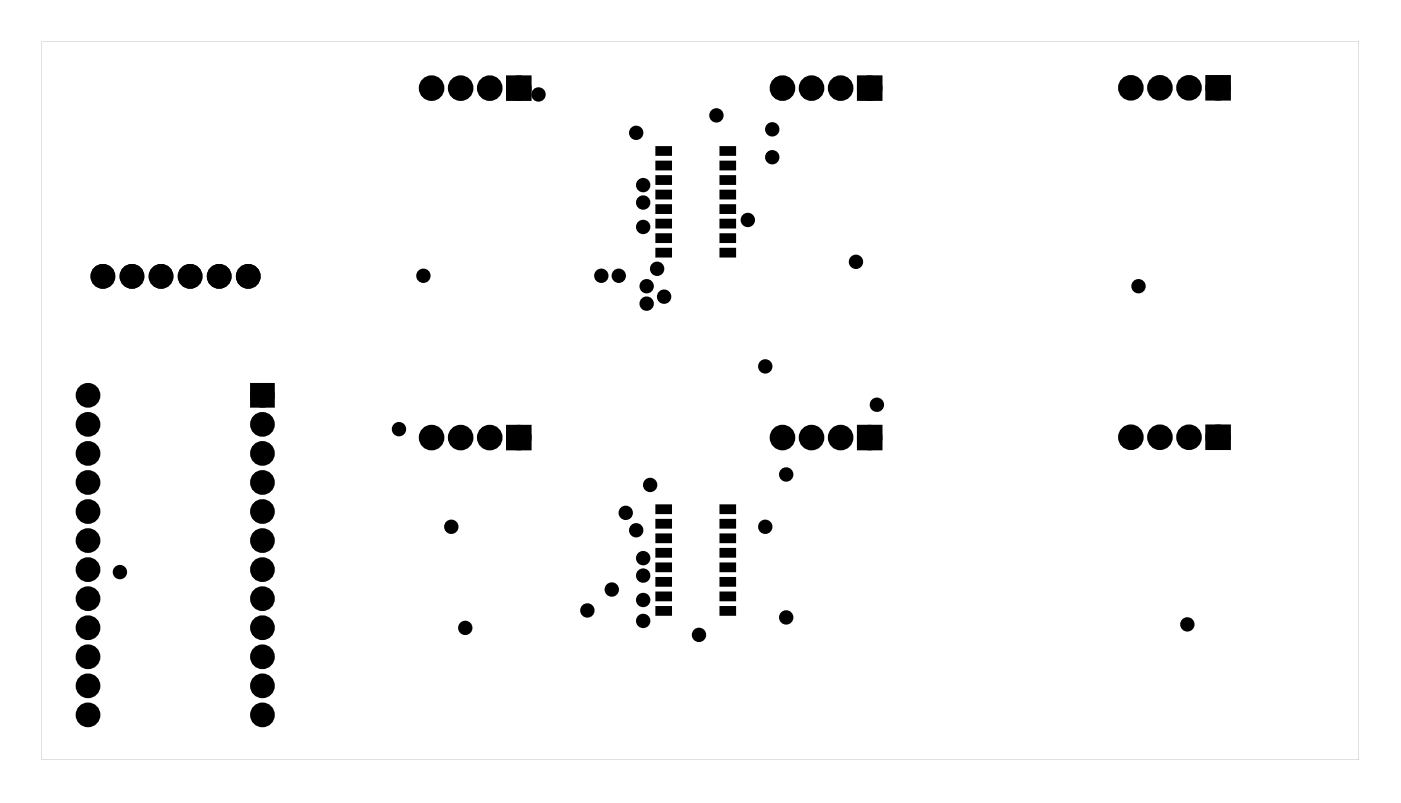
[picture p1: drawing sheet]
<svg xmlns="http://www.w3.org/2000/svg" width="122mm" height="70mm" viewBox="0 0 122 70" stroke-linecap="round" stroke-linejoin="round" font-family="sans-serif">
<g fill="#000">
<path d="M44.6 7h1.5v1.4h-1.5zM57.4 12.9h1.2v.6h-1.2zM57.4 14.2h1.2v.6h-1.2zM57.4 15.4h1.2v.6h-1.2zM57.4 16.7h1.2v.6h-1.2zM57.4 18h1.2v.6h-1.2zM57.4 19.3h1.2v.6h-1.2zM63 19.3h1.2v.6h-1.2zM63 18h1.2v.6h-1.2zM63 16.7h1.2v.6h-1.2zM63 15.4h1.2v.6h-1.2zM63 14.2h1.2v.6h-1.2z"/>
<path d="M63 12.9h1.2v.6h-1.2zM75.3 7h1.4v1.4h-1.4zM105.7 6.9h1.5v1.5h-1.5zM22.2 33.9h1.4v1.4h-1.4zM44.6 37.5h1.5v1.5h-1.5zM57.4 20.5h1.2v.6h-1.2zM57.4 21.8h1.2v.6h-1.2zM63 21.8h1.2v.6h-1.2zM63 20.5h1.2v.6h-1.2zM75.3 37.5h1.4v1.5h-1.4zM105.7 37.5h1.5v1.5h-1.5zM57.4 44.2h1.2v.6h-1.2z"/>
<path d="M57.4 45.5h1.2v.6h-1.2zM57.4 46.8h1.2v.6h-1.2zM57.4 48h1.2v.6h-1.2zM57.4 49.3h1.2v.6h-1.2zM57.4 50.6h1.2v.6h-1.2zM57.4 51.8h1.2v.6h-1.2zM57.4 53.1h1.2v.6h-1.2zM63 53.1h1.2v.6h-1.2zM63 51.8h1.2v.6h-1.2zM63 50.6h1.2v.6h-1.2zM63 49.3h1.2v.6h-1.2zM63 48h1.2v.6h-1.2z"/>
<path d="M63 46.8h1.2v.6h-1.2zM63 45.5h1.2v.6h-1.2zM63 44.2h1.2v.6h-1.2z"/>
<path d="M3.6 3.6v62.8h115.1v-62.8zM3.6 3.6h115.1v62.8h-115.1z"/>
</g>
<g fill="#000">
<circle cx="37.7" cy="7.7" r=".74"/>
<circle cx="40.3" cy="7.7" r=".74"/>
<circle cx="42.8" cy="7.7" r=".74"/>
<circle cx="45.3" cy="7.7" r=".74"/>
<circle cx="47.1" cy="8.3" r=".35"/>
<circle cx="55.6" cy="11.6" r=".35"/>
<circle cx="56.2" cy="19.8" r=".35"/>
<circle cx="56.2" cy="17.7" r=".35"/>
<circle cx="56.2" cy="16.2" r=".35"/>
<circle cx="62.6" cy="10.1" r=".35"/>
<circle cx="65.3" cy="19.2" r=".35"/>
<circle cx="67.5" cy="13.7" r=".35"/>
<circle cx="67.5" cy="11.3" r=".35"/>
<circle cx="68.4" cy="7.7" r=".74"/>
<circle cx="70.9" cy="7.7" r=".74"/>
<circle cx="73.5" cy="7.7" r=".74"/>
<circle cx="76" cy="7.7" r=".74"/>
<circle cx="98.8" cy="7.7" r=".74"/>
<circle cx="101.4" cy="7.7" r=".74"/>
<circle cx="103.9" cy="7.7" r=".74"/>
<circle cx="106.4" cy="7.7" r=".74"/>
<circle cx="7.7" cy="34.6" r=".7"/>
<circle cx="7.7" cy="37.1" r=".7"/>
<circle cx="7.7" cy="39.6" r=".7"/>
<circle cx="9" cy="24.2" r=".7"/>
<circle cx="11.5" cy="24.2" r=".7"/>
<circle cx="14.1" cy="24.2" r=".7"/>
<circle cx="16.6" cy="24.2" r=".7"/>
<circle cx="19.2" cy="24.2" r=".7"/>
<circle cx="21.7" cy="24.2" r=".7"/>
<circle cx="22.9" cy="34.6" r=".7"/>
<circle cx="22.9" cy="37.1" r=".7"/>
<circle cx="22.9" cy="39.6" r=".7"/>
<circle cx="34.9" cy="37.5" r=".35"/>
<circle cx="37" cy="24.1" r=".35"/>
<circle cx="37.7" cy="38.3" r=".74"/>
<circle cx="40.3" cy="38.3" r=".74"/>
<circle cx="42.8" cy="38.3" r=".74"/>
<circle cx="45.3" cy="38.3" r=".74"/>
<circle cx="52.5" cy="24.1" r=".35"/>
<circle cx="54.1" cy="24.1" r=".35"/>
<circle cx="56.5" cy="25" r=".35"/>
<circle cx="56.5" cy="26.5" r=".35"/>
<circle cx="57.4" cy="23.5" r=".35"/>
<circle cx="58" cy="25.9" r=".35"/>
<circle cx="66.9" cy="32" r=".35"/>
<circle cx="68.4" cy="38.3" r=".74"/>
<circle cx="70.9" cy="38.3" r=".74"/>
<circle cx="73.5" cy="38.3" r=".74"/>
<circle cx="74.8" cy="22.9" r=".35"/>
<circle cx="76" cy="38.3" r=".74"/>
<circle cx="76.6" cy="35.4" r=".35"/>
<circle cx="98.8" cy="38.2" r=".74"/>
<circle cx="99.5" cy="25" r=".35"/>
<circle cx="101.4" cy="38.2" r=".74"/>
<circle cx="103.9" cy="38.2" r=".74"/>
<circle cx="106.4" cy="38.2" r=".74"/>
<circle cx="7.7" cy="42.2" r=".7"/>
<circle cx="7.7" cy="47.3" r=".7"/>
<circle cx="7.7" cy="49.8" r=".7"/>
<circle cx="7.7" cy="54.9" r=".7"/>
<circle cx="7.7" cy="57.4" r=".7"/>
<circle cx="7.7" cy="60" r=".7"/>
<circle cx="7.7" cy="52.3" r=".7"/>
<circle cx="7.7" cy="44.7" r=".7"/>
<circle cx="10.5" cy="50" r=".35"/>
<circle cx="22.9" cy="42.2" r=".7"/>
<circle cx="22.9" cy="47.3" r=".7"/>
<circle cx="22.9" cy="54.9" r=".7"/>
<circle cx="22.9" cy="57.4" r=".7"/>
<circle cx="22.9" cy="49.8" r=".7"/>
<circle cx="22.9" cy="52.3" r=".7"/>
<circle cx="22.9" cy="60" r=".7"/>
<circle cx="22.9" cy="44.7" r=".7"/>
<circle cx="39.4" cy="46.1" r=".35"/>
<circle cx="40.7" cy="54.9" r=".35"/>
<circle cx="51.3" cy="53.4" r=".35"/>
<circle cx="53.5" cy="51.5" r=".35"/>
<circle cx="54.7" cy="44.8" r=".35"/>
<circle cx="55.6" cy="46.4" r=".35"/>
<circle cx="56.2" cy="48.8" r=".35"/>
<circle cx="56.2" cy="50.3" r=".35"/>
<circle cx="56.2" cy="54.3" r=".35"/>
<circle cx="56.2" cy="52.5" r=".35"/>
<circle cx="56.8" cy="42.4" r=".35"/>
<circle cx="61.1" cy="55.5" r=".35"/>
<circle cx="66.9" cy="46.1" r=".35"/>
<circle cx="68.7" cy="54" r=".35"/>
<circle cx="68.7" cy="41.5" r=".35"/>
<circle cx="103.7" cy="54.6" r=".35"/>
<circle cx="7.7" cy="62.5" r=".7"/>
<circle cx="22.9" cy="62.5" r=".7"/>
</g>
<g fill="none" stroke="#000" stroke-width=".76" stroke-linecap="butt">
<path d="M44.6 7h1.5v1.4h-1.5zM75.3 7h1.4v1.4h-1.4zM105.7 6.9h1.5v1.5h-1.5zM22.2 33.9h1.4v1.4h-1.4zM44.6 37.5h1.5v1.5h-1.5zM75.3 37.5h1.4v1.5h-1.4zM105.7 37.5h1.5v1.5h-1.5z"/>
<circle cx="37.7" cy="7.7" r=".74"/>
<circle cx="40.3" cy="7.7" r=".74"/>
<circle cx="42.8" cy="7.7" r=".74"/>
<circle cx="45.3" cy="7.7" r=".74"/>
<circle cx="68.4" cy="7.7" r=".74"/>
<circle cx="70.9" cy="7.7" r=".74"/>
<circle cx="73.5" cy="7.7" r=".74"/>
<circle cx="76" cy="7.7" r=".74"/>
<circle cx="98.8" cy="7.7" r=".74"/>
<circle cx="101.4" cy="7.7" r=".74"/>
<circle cx="103.9" cy="7.7" r=".74"/>
<circle cx="106.4" cy="7.7" r=".74"/>
<circle cx="7.7" cy="34.6" r=".7"/>
<circle cx="7.7" cy="37.1" r=".7"/>
<circle cx="7.7" cy="39.6" r=".7"/>
<circle cx="9" cy="24.2" r=".7"/>
<circle cx="11.5" cy="24.2" r=".7"/>
<circle cx="14.1" cy="24.2" r=".7"/>
<circle cx="16.6" cy="24.2" r=".7"/>
<circle cx="19.2" cy="24.2" r=".7"/>
<circle cx="21.7" cy="24.2" r=".7"/>
<circle cx="22.9" cy="34.6" r=".7"/>
<circle cx="22.9" cy="37.1" r=".7"/>
<circle cx="22.9" cy="39.6" r=".7"/>
<circle cx="37.7" cy="38.3" r=".74"/>
<circle cx="40.3" cy="38.3" r=".74"/>
<circle cx="42.8" cy="38.3" r=".74"/>
<circle cx="45.3" cy="38.3" r=".74"/>
<circle cx="68.4" cy="38.3" r=".74"/>
<circle cx="70.9" cy="38.3" r=".74"/>
<circle cx="73.5" cy="38.3" r=".74"/>
<circle cx="76" cy="38.3" r=".74"/>
<circle cx="98.8" cy="38.2" r=".74"/>
<circle cx="101.4" cy="38.2" r=".74"/>
<circle cx="103.9" cy="38.2" r=".74"/>
<circle cx="106.4" cy="38.2" r=".74"/>
<circle cx="7.7" cy="60" r=".7"/>
<circle cx="7.7" cy="54.9" r=".7"/>
<circle cx="7.7" cy="57.4" r=".7"/>
<circle cx="7.7" cy="52.3" r=".7"/>
<circle cx="7.7" cy="49.8" r=".7"/>
<circle cx="7.7" cy="42.2" r=".7"/>
<circle cx="7.7" cy="44.7" r=".7"/>
<circle cx="7.7" cy="47.3" r=".7"/>
<circle cx="22.9" cy="54.9" r=".7"/>
<circle cx="22.9" cy="57.4" r=".7"/>
<circle cx="22.9" cy="60" r=".7"/>
<circle cx="22.9" cy="52.3" r=".7"/>
<circle cx="22.9" cy="42.2" r=".7"/>
<circle cx="22.9" cy="49.8" r=".7"/>
<circle cx="22.9" cy="44.7" r=".7"/>
<circle cx="22.9" cy="47.3" r=".7"/>
<circle cx="7.7" cy="62.5" r=".7"/>
<circle cx="22.9" cy="62.5" r=".7"/>
</g>
<g fill="none" stroke="#000" stroke-width=".25">
<path d="M57.4 12.9h1.2v.6h-1.2zM57.4 14.2h1.2v.6h-1.2zM57.4 15.4h1.2v.6h-1.2zM57.4 16.7h1.2v.6h-1.2zM57.4 18h1.2v.6h-1.2zM57.4 19.3h1.2v.6h-1.2zM63 19.3h1.2v.6h-1.2zM63 18h1.2v.6h-1.2zM63 16.7h1.2v.6h-1.2zM63 15.4h1.2v.6h-1.2zM63 14.2h1.2v.6h-1.2zM63 12.9h1.2v.6h-1.2z"/>
<path d="M57.4 20.5h1.2v.6h-1.2zM57.4 21.8h1.2v.6h-1.2zM63 21.8h1.2v.6h-1.2zM63 20.5h1.2v.6h-1.2zM57.4 44.2h1.2v.6h-1.2zM57.4 45.5h1.2v.6h-1.2zM57.4 46.8h1.2v.6h-1.2zM57.4 48h1.2v.6h-1.2zM57.4 49.3h1.2v.6h-1.2zM57.4 50.6h1.2v.6h-1.2zM57.4 51.8h1.2v.6h-1.2zM57.4 53.1h1.2v.6h-1.2z"/>
<path d="M63 53.1h1.2v.6h-1.2zM63 51.8h1.2v.6h-1.2zM63 50.6h1.2v.6h-1.2zM63 49.3h1.2v.6h-1.2zM63 48h1.2v.6h-1.2zM63 46.8h1.2v.6h-1.2zM63 45.5h1.2v.6h-1.2zM63 44.2h1.2v.6h-1.2z"/>
</g>
<g fill="none" stroke="#000" stroke-width=".55">
<circle cx="47.1" cy="8.3" r=".35"/>
<circle cx="55.6" cy="11.6" r=".35"/>
<circle cx="56.2" cy="17.7" r=".35"/>
<circle cx="56.2" cy="19.8" r=".35"/>
<circle cx="56.2" cy="16.2" r=".35"/>
<circle cx="62.6" cy="10.1" r=".35"/>
<circle cx="65.3" cy="19.2" r=".35"/>
<circle cx="67.5" cy="11.3" r=".35"/>
<circle cx="67.5" cy="13.7" r=".35"/>
<circle cx="34.9" cy="37.5" r=".35"/>
<circle cx="37" cy="24.1" r=".35"/>
<circle cx="52.5" cy="24.1" r=".35"/>
<circle cx="54.1" cy="24.1" r=".35"/>
<circle cx="56.5" cy="26.5" r=".35"/>
<circle cx="56.5" cy="25" r=".35"/>
<circle cx="57.4" cy="23.5" r=".35"/>
<circle cx="58" cy="25.9" r=".35"/>
<circle cx="66.9" cy="32" r=".35"/>
<circle cx="74.8" cy="22.9" r=".35"/>
<circle cx="76.6" cy="35.4" r=".35"/>
<circle cx="99.5" cy="25" r=".35"/>
<circle cx="10.5" cy="50" r=".35"/>
<circle cx="39.4" cy="46.1" r=".35"/>
<circle cx="40.7" cy="54.9" r=".35"/>
<circle cx="51.3" cy="53.4" r=".35"/>
<circle cx="53.5" cy="51.5" r=".35"/>
<circle cx="54.7" cy="44.8" r=".35"/>
<circle cx="55.6" cy="46.4" r=".35"/>
<circle cx="56.2" cy="54.3" r=".35"/>
<circle cx="56.2" cy="50.3" r=".35"/>
<circle cx="56.2" cy="48.8" r=".35"/>
<circle cx="56.2" cy="52.5" r=".35"/>
<circle cx="56.8" cy="42.4" r=".35"/>
<circle cx="61.1" cy="55.5" r=".35"/>
<circle cx="66.9" cy="46.1" r=".35"/>
<circle cx="68.7" cy="41.5" r=".35"/>
<circle cx="68.7" cy="54" r=".35"/>
<circle cx="103.7" cy="54.6" r=".35"/>
</g>
</svg>
